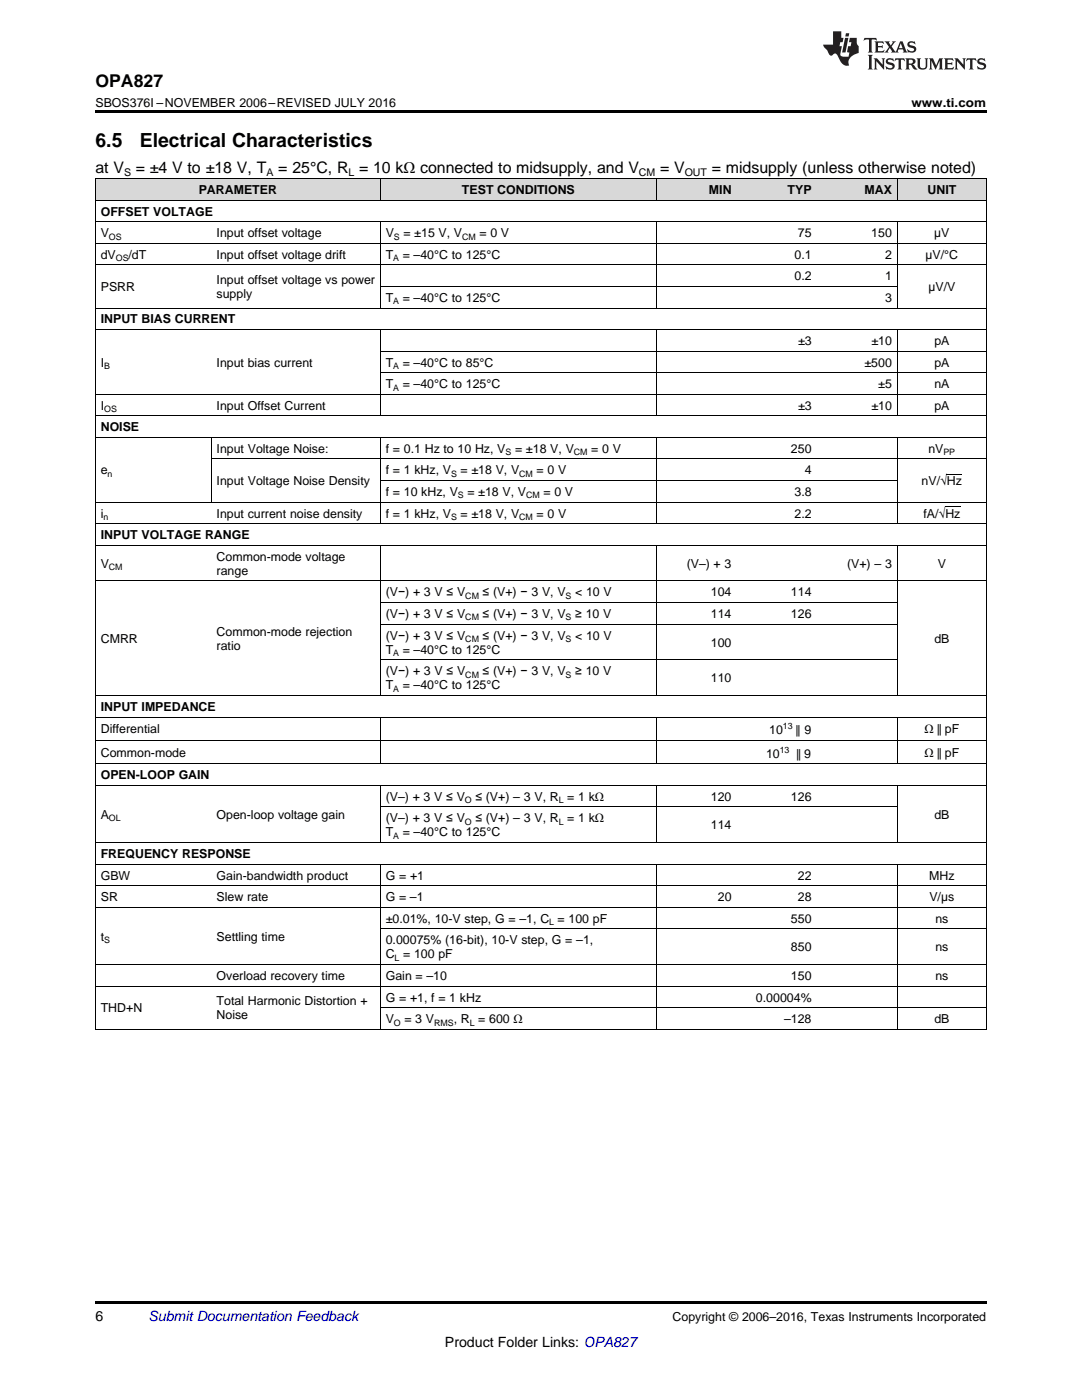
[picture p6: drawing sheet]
<svg xmlns="http://www.w3.org/2000/svg" width="216mm" height="279mm" viewBox="0 0 216 279" stroke-linecap="round" stroke-linejoin="round" font-family="sans-serif">
<defs><g id="words">
<g font-size="3.9">
<text x="19" y="29.3">6.5</text>
<text x="27.9" y="29.3">Electrical Characteristics</text>
</g>
<text font-size="3.5" x="19" y="17.3">OPA827</text>
<g font-size="3.2">
<text x="19" y="34.4">at V</text>
<text x="27.1" y="34.4">= ±4 V to ±18 V, T</text>
<text x="55.5" y="34.4">= 25°C, R = 10 kΩ connected to midsupply, and V</text>
<text x="131.7" y="34.4">= V</text>
<text x="142" y="34.4">= midsupply (unless otherwise noted)</text>
</g>
<g font-size="2.8">
<text x="19" y="263.6">6</text>
<text x="88.8" y="268.9">Product Folder Links: OPA827</text>
</g>
<text font-size="2.8" fill="#0000c8" x="29.6" y="263.6">Submit Documentation Feedback</text>
<g font-size="2.5">
<text x="19" y="21.4">SBOS376I –NOVEMBER 2006–REVISED JULY 2016</text>
<text x="181.9" y="21.4">www.ti.com</text>
<text x="39.7" y="38.7">PARAMETER</text>
<text x="92.2" y="38.7">TEST CONDITIONS</text>
<text x="141.5" y="38.7">MIN</text>
<text x="157.2" y="38.7">TYP</text>
<text x="172.5" y="38.7">MAX</text>
<text x="185.1" y="38.7">UNIT</text>
<text x="20.1" y="43">OFFSET VOLTAGE</text>
<text x="20.1" y="47.3">V</text>
<text x="43.2" y="47.3">Input offset voltage</text>
<text x="77" y="47.3">V</text>
<text x="80.5" y="47.3">= ±15 V, V</text>
<text x="95.7" y="47.3">= 0 V</text>
<text x="159.2" y="47.3">75</text>
<text x="173.8" y="47.3">150</text>
<text x="186.4" y="47.3">µV</text>
<text x="20.1" y="51.6">dV</text>
<text x="25.7" y="51.6">/dT</text>
<text x="43.2" y="51.6">Input offset voltage drift</text>
<text x="77" y="51.6">T</text>
<text x="80.4" y="51.6">= –40°C to 125°C</text>
<text x="158.5" y="51.6">0.1</text>
<text x="176.6" y="51.6">2</text>
<text x="184.7" y="51.6">µV/°C</text>
<text x="20.1" y="58.1">PSRR</text>
<text x="43.2" y="56.7">Input offset voltage vs power</text>
<text x="43.2" y="59.5">supply</text>
<text x="158.5" y="56">0.2</text>
<text x="176.6" y="56">1</text>
<text x="185.2" y="58.1">µV/V</text>
<text x="20.1" y="64.6">INPUT BIAS CURRENT</text>
<text x="77" y="60.3">T</text>
<text x="80.4" y="60.3">= –40°C to 125°C</text>
<text x="176.6" y="60.3">3</text>
<text x="159.2" y="68.9">±3</text>
<text x="173.9" y="68.9">±10</text>
<text x="186.4" y="68.9">pA</text>
<text x="20.1" y="73.2">I</text>
<text x="43.2" y="73.2">Input bias current</text>
<text x="77" y="73.2">T</text>
<text x="77" y="77.5">T</text>
<text x="80.4" y="73.2">= –40°C to 85°C</text>
<text x="80.4" y="77.5">= –40°C to 125°C</text>
<text x="172.5" y="73.2">±500</text>
<text x="175.3" y="77.5">±5</text>
<text x="186.4" y="73.2">pA</text>
<text x="186.4" y="77.5">nA</text>
<text x="20.1" y="81.8">I</text>
<text x="43.2" y="81.8">Input Offset Current</text>
<text x="159.2" y="81.8">±3</text>
<text x="173.9" y="81.8">±10</text>
<text x="186.4" y="81.8">pA</text>
<text x="20.1" y="86.1">NOISE</text>
<text x="20.1" y="94.7">e</text>
<text x="43.2" y="90.4">Input Voltage Noise:</text>
<text x="77" y="90.4">f = 0.1 Hz to 10 Hz, V</text>
<text x="77" y="94.7">f = 1 kHz, V</text>
<text x="91.9" y="94.7">= ±18 V, V</text>
<text x="102.8" y="90.4">= ±18 V, V</text>
<text x="107.1" y="94.7">= 0 V</text>
<text x="118" y="90.4">= 0 V</text>
<text x="157.8" y="90.4">250</text>
<text x="160.6" y="94.7">4</text>
<text x="185.2" y="90.4">nV</text>
<text x="43.2" y="96.8">Input Voltage Noise Density</text>
<text x="77" y="99">f = 10 kHz, V</text>
<text x="93.3" y="99">= ±18 V, V</text>
<text x="108.4" y="99">= 0 V</text>
<text x="158.5" y="99">3.8</text>
<text x="183.9" y="96.8">nV/√Hz</text>
<text x="20.1" y="103.3">i</text>
<text x="20.1" y="107.6">INPUT VOLTAGE RANGE</text>
<text x="43.2" y="103.3">Input current noise density</text>
<text x="77" y="103.3">f = 1 kHz, V</text>
<text x="91.9" y="103.3">= ±18 V, V</text>
<text x="107.1" y="103.3">= 0 V</text>
<text x="158.5" y="103.3">2.2</text>
<text x="184.3" y="103.3">fA/√Hz</text>
<text x="20.1" y="113.3">V</text>
<text x="43.2" y="111.9">Common-mode voltage</text>
<text x="137" y="113.3">(V–) + 3</text>
<text x="169" y="113.3">(V+) – 3</text>
<text x="187.1" y="113.3">V</text>
<text x="43.2" y="114.7">range</text>
<text x="77" y="119">(V−) + 3 V ≤ V</text>
<text x="96.3" y="119">≤ (V+) − 3 V, V</text>
<text x="114.8" y="119">&lt; 10 V</text>
<text x="141.9" y="119">104</text>
<text x="157.8" y="119">114</text>
<text x="77" y="123.3">(V−) + 3 V ≤ V</text>
<text x="96.3" y="123.3">≤ (V+) − 3 V, V</text>
<text x="114.8" y="123.3">≥ 10 V</text>
<text x="141.9" y="123.3">114</text>
<text x="157.8" y="123.3">126</text>
<text x="20.1" y="128.3">CMRR</text>
<text x="43.2" y="126.9">Common-mode rejection</text>
<text x="43.2" y="129.7">ratio</text>
<text x="77" y="127.6">(V−) + 3 V ≤ V</text>
<text x="77" y="130.5">T</text>
<text x="80.4" y="130.5">= –40°C to 125°C</text>
<text x="96.3" y="127.6">≤ (V+) − 3 V, V</text>
<text x="114.8" y="127.6">&lt; 10 V</text>
<text x="141.9" y="129">100</text>
<text x="186.4" y="128.3">dB</text>
<text x="77" y="134.8">(V−) + 3 V ≤ V</text>
<text x="77" y="137.6">T</text>
<text x="80.4" y="137.6">= –40°C to 125°C</text>
<text x="96.3" y="134.8">≤ (V+) − 3 V, V</text>
<text x="114.8" y="134.8">≥ 10 V</text>
<text x="141.9" y="136.2">110</text>
<text x="20.1" y="141.9">INPUT IMPEDANCE</text>
<text x="20.1" y="146.4">Differential</text>
<text x="153.5" y="146.5">10</text>
<text x="158.8" y="146.5">∥ 9</text>
<text x="184.5" y="146.4">Ω ∥ pF</text>
<text x="20.1" y="151">Common-mode</text>
<text x="20.1" y="155.5">OPEN-LOOP GAIN</text>
<text x="152.9" y="151.2">10</text>
<text x="158.9" y="151.2">∥ 9</text>
<text x="184.5" y="151">Ω ∥ pF</text>
<text x="77" y="159.8">(V–) + 3 V ≤ V</text>
<text x="94.9" y="159.8">≤ (V+) – 3 V, R = 1 kΩ</text>
<text x="141.9" y="159.8">120</text>
<text x="157.8" y="159.8">126</text>
<text x="20.1" y="163.4">A</text>
<text x="43.2" y="163.4">Open-loop voltage gain</text>
<text x="77" y="164.1">(V–) + 3 V ≤ V</text>
<text x="77" y="166.9">T</text>
<text x="80.4" y="166.9">= –40°C to 125°C</text>
<text x="94.9" y="164.1">≤ (V+) – 3 V, R = 1 kΩ</text>
<text x="141.9" y="165.5">114</text>
<text x="186.4" y="163.4">dB</text>
<text x="20.1" y="171.2">FREQUENCY RESPONSE</text>
<text x="20.1" y="175.5">GBW</text>
<text x="20.1" y="179.8">SR</text>
<text x="43.2" y="175.5">Gain-bandwidth product</text>
<text x="43.2" y="179.8">Slew rate</text>
<text x="77" y="175.5">G = +1</text>
<text x="77" y="179.8">G = –1</text>
<text x="143.2" y="179.8">20</text>
<text x="159.2" y="175.5">22</text>
<text x="159.2" y="179.8">28</text>
<text x="185.4" y="175.5">MHz</text>
<text x="185.5" y="179.8">V/µs</text>
<text x="77" y="184.1">±0.01%, 10-V step, G = –1, C = 100 pF</text>
<text x="157.8" y="184.1">550</text>
<text x="186.7" y="184.1">ns</text>
<text x="20.1" y="187.7">t</text>
<text x="43.2" y="187.7">Settling time</text>
<text x="77" y="188.5">0.00075% (16-bit), 10-V step, G = –1,</text>
<text x="77" y="191.3">C = 100 pF</text>
<text x="157.8" y="189.9">850</text>
<text x="186.7" y="189.9">ns</text>
<text x="43.2" y="195.6">Overload recovery time</text>
<text x="77" y="195.6">Gain = –10</text>
<text x="157.8" y="195.6">150</text>
<text x="186.7" y="195.6">ns</text>
<text x="20.1" y="202">THD+N</text>
<text x="43.2" y="200.6">Total Harmonic Distortion +</text>
<text x="43.2" y="203.4">Noise</text>
<text x="77" y="199.9">G = +1, f = 1 kHz</text>
<text x="150.8" y="199.9">0.00004%</text>
<text x="77" y="204.2">V</text>
<text x="80.7" y="204.2">= 3 V</text>
<text x="90.5" y="204.2">, R = 600 Ω</text>
<text x="156.5" y="204.2">–128</text>
<text x="186.4" y="204.2">dB</text>
<text x="134.2" y="263.6">Copyright © 2006–2016, Texas Instruments Incorporated</text>
</g>
<g font-size="2.1">
<text x="24.8" y="35.1">S</text>
<text x="53.2" y="35.1">A</text>
<text x="69.5" y="35.1">L</text>
<text x="127.5" y="35.1">CM</text>
<text x="136.6" y="35.1">OUT</text>
</g>
<g font-size="1.8">
<text x="21.7" y="47.8">OS</text>
<text x="78.6" y="47.8">S</text>
<text x="92.2" y="47.8">CM</text>
<text x="23.1" y="52.1">OS</text>
<text x="78.5" y="52.1">A</text>
<text x="78.5" y="60.7">A</text>
<text x="20.8" y="73.7">B</text>
<text x="78.5" y="73.7">A</text>
<text x="78.5" y="78">A</text>
<text x="20.8" y="82.3">OS</text>
<text x="21.4" y="95.2">n</text>
<text x="90" y="95.2">S</text>
<text x="100.9" y="90.9">S</text>
<text x="103.6" y="95.2">CM</text>
<text x="114.5" y="90.9">CM</text>
<text x="188.2" y="90.9">PP</text>
<text x="91.4" y="99.5">S</text>
<text x="105" y="99.5">CM</text>
<text x="20.6" y="103.8">n</text>
<text x="90" y="103.8">S</text>
<text x="103.6" y="103.8">CM</text>
<text x="21.7" y="113.8">CM</text>
<text x="92.9" y="119.5">CM</text>
<text x="112.9" y="119.5">S</text>
<text x="92.9" y="123.8">CM</text>
<text x="112.9" y="123.8">S</text>
<text x="78.5" y="131">A</text>
<text x="92.9" y="128.1">CM</text>
<text x="112.9" y="128.1">S</text>
<text x="92.9" y="135.3">CM</text>
<text x="112.9" y="135.3">S</text>
<text x="78.5" y="138.1">A</text>
<text x="156.2" y="145.6">13</text>
<text x="155.6" y="150.2">13</text>
<text x="92.8" y="160.3">O</text>
<text x="111.5" y="160.3">L</text>
<text x="21.7" y="163.9">OL</text>
<text x="78.5" y="167.4">A</text>
<text x="92.8" y="164.6">O</text>
<text x="111.5" y="164.6">L</text>
<text x="109.6" y="184.6">L</text>
<text x="20.8" y="188.2">S</text>
<text x="78.7" y="191.8">L</text>
<text x="78.6" y="204.7">O</text>
<text x="86.6" y="204.7">RMS</text>
<text x="93.7" y="204.7">L</text>
</g>
</g></defs>
<g fill="#d8d8d8">
<path d="M19 35.7h12.5v4.3h-12.5z"/>
<path d="M31.5 35.7h10.7v4.3h-10.7z"/>
<path d="M42.2 35.7h33.7v4.3h-33.7z"/>
<path d="M75.9 35.7h55.2v4.3h-55.2z"/>
<path d="M131.1 35.7h15.9v4.3h-15.9z"/>
<path d="M147 35.7h16.1v4.3h-16.1z"/>
<path d="M163.1 35.7h16v4.3h-16z"/>
<path d="M179.1 35.7h17.7v4.3h-17.7z"/>
</g>
<path d="M19 22h177.8v.5h-177.8zM19 259.7h177.8v.5h-177.8z" fill="#000"/>
<g fill="none" stroke="#000" stroke-width=".2">
<path d="M19 40h177.8M19 35.6h177.8M19.1 35.7v169.8M75.9 35.7v4.3M131 35.7v4.3M179 35.7v4.3M196.8 35.7v169.8M19 52.9h177.8M19 48.6h177.8M19 44.3h177.8M75.9 44.3v17.2M75.9 57.2h103.1"/>
<path d="M131 44.3v17.2M179 44.3v17.2M19 78.7h177.8M19 65.8h177.8M19 61.5h177.8M75.9 65.8v17.2M75.9 74.4h120.9M75.9 70.1h120.9M131 65.8v17.2M179 65.8v17.2M19 87.3h177.8M19 83h177.8"/>
<path d="M42.1 87.3v13M42.2 91.6h154.6M75.9 87.3v17.3M75.9 95.9h103.1M131 87.3v17.3M179 87.3v17.3M19 115.9h177.8M19 108.8h177.8M19 104.5h177.8M19 100.2h177.8M75.9 108.8v30.1M131 108.8v30.1"/>
<path d="M179 108.8v30.1M19 138.8h177.8M75.9 131.7h103.1M75.9 124.5h103.1M75.9 120.2h103.1M19 156.7h177.8M19 152.4h177.8M19 147.8h177.8M19 143.1h177.8M75.9 143.1v9.4M75.9 156.7v11.5M131 143.1v9.4"/>
<path d="M131 156.7v11.5M179 143.1v9.4M179 156.7v11.5M19 176.8h177.8M19 172.5h177.8M19 168.2h177.8M75.9 172.5v33M75.9 161h103.1M131 172.5v33M179 172.5v33M19 196.8h177.8M19 192.5h177.8"/>
<path d="M19 181.1h177.8M75.9 185.4h120.9M19 205.4h177.8M75.9 201.1h120.9"/>
</g>
<g fill="#231f20">
<path d="M172.5 7.6l-.1 .5 .4-.2h.6v.1v2.1l-.2 .4h.9l-.2-.4v-2.1l.1-.1h.5l.5 .2-.2-.5zM174.5 8.3l.2 .3v1.5l-.2 .4h1.8l.2-.6a1.04 1.04 0 0 1-1.3 .2v-.7h.6l.3 .2v-.6l-.3 .2h-.6v-.6l.8-.1 .4 .3-.2-.5zM176.5 8.3l.9 1.1-.9 1.1h.8l-.2-.2 .4-.7 .5 .7-.2 .2h1.5l-.2-.2 .2-.4h.9l.1 .4-.2 .2h1l-.3-.3-.7-1.9h-.5l-.9 2-.8-1 .9-1h-.8l.1 .3-.4 .5-.3-.6 .1-.2zM179.7 8.6l.4 1h-.7zM181.3 8.4a.63 .63 0 0 0-.2 .7 .63 .63 0 0 0 .6 .4l.6 .2 .1 .2a.75 .75 0 0 1-.7 .4 .75 .75 0 0 1-.6-.5l.1 .7 .1-.1a1.11 1.11 0 0 0 1.5-.6 1.13 1.13 0 0 0-1.2-.8l-.1-.4a1.04 1.04 0 0 1 1.2 .2l-.2-.5-.2 .1-.4-.2zM173.2 10.9l.2 .4v2.2l-.2 .4h1l-.3-.4v-2.2l.3-.4zM174.3 11.6l.3 .4v1.5l-.3 .4h.8l-.2-.4v-1.3l1.5 1.7v-1.9l.2-.4h-.7l.2 .4v.9l-1.1-1.3zM177 11.8a.62 .62 0 0 0-.2 .7 .62 .62 0 0 0 .6 .4l.6 .1 .1 .3a.76 .76 0 0 1-.7 .3 .76 .76 0 0 1-.7-.4l.2 .7 .1-.1a1.11 1.11 0 0 0 1.5-.6 1.13 1.13 0 0 0-1.2-.8l-.1-.4a1.04 1.04 0 0 1 1.2 .2l-.2-.6-.2 .1-.5-.1zM178.7 11.6l-.2 .6a.61 .61 0 0 1 .8-.3v1.6l-.2 .4h.9l-.2-.4v-1.6a.63 .63 0 0 1 .7 .3l-.1-.6zM180.6 11.6l.3 .4v1.5l-.3 .4h1l-.2-.2-.1-.8 .6 .2a.76 .76 0 0 0 1.2 .7l-1-1a.58 .58 0 0 0 .6-.5 .58 .58 0 0 0-.5-.6zM181.4 11.9h.1a.45 .45 0 0 1 .5 .1 .45 .45 0 0 1 .1 .5l-.8 .2zM182.9 11.6l.2 .2a2.17 2.17 0 0 0 .3 1.9 .99 .99 0 0 0 1.6-.6v-1.1l.2-.4h-.7l.2 .2a1.92 1.92 0 0 1-.2 1.8 .6 .6 0 0 1-.9-.5v-1.1l.2-.4zM185.4 11.6l.2 .4v1.5l-.2 .4h.7l-.2-.4v-1.4l.8 1.8 .8-1.8v1.4l-.2 .4h.9l-.2-.4v-1.5l.2-.4h-.8l-.6 1.5-.6-1.5zM188.4 11.6l.2 .4v1.5l-.2 .4h1.8l.1-.6a1.04 1.04 0 0 1-1.2 .1v-.6h.5l.4 .2v-.6l-.4 .2h-.5v-.7h.8l.3 .3-.1-.6zM190.5 11.6l.2 .4v1.5l-.2 .4h.7l-.2-.4v-1.3l1.5 1.7v-1.9l.2-.4h-.7l.2 .4v.9l-1.1-1.3zM192.9 11.6l-.1 .6a.61 .61 0 0 1 .7-.3l.1 1.6-.3 .4h1l-.3-.4 .1-1.6a.63 .63 0 0 1 .7 .3l-.1-.6zM195.2 11.8a.62 .62 0 0 0-.2 .7 .62 .62 0 0 0 .6 .4l.6 .1 .1 .3a.76 .76 0 0 1-.7 .3 .76 .76 0 0 1-.6-.4l.1 .7 .1-.1a1.11 1.11 0 0 0 1.6-.6 1.13 1.13 0 0 0-1.3-.8l-.1-.4a1.04 1.04 0 0 1 1.2 .2l-.1-.6-.2 .1-.5-.1z"/>
<path d="M166.2 6.3v2.6h-1.9v.4l.8 .9a.91 .91 0 0 0 1 .8 .56 .56 0 0 1 .5-.3 .56 .56 0 0 1 .5 .3l.4 .8a1.53 1.53 0 0 0 1.9 1.2 1.54 1.54 0 0 1 1-2.1l.9-.3v-1.4a1.52 1.52 0 0 1-.4-1.6h-1.3l-.2 .8h.5l-.2 .8h-.5l-.1 1v.2l.4 .1-.2 .8a1.93 1.93 0 0 1-1.6-.3l.3-1.8h-.5l.2-.8h.4l.2-.8h-.4v-1.3zM168.6 7.6l-.6 2.9h.7l.6-2.9zM168.8 6.6l-.1 .7h.6l.2-.7z"/>
</g>
<path d="M188.9 94.7h3M188.6 101.1h3" fill="none" stroke="#000" stroke-width=".2"/>
<use href="#words"/>
</svg>
